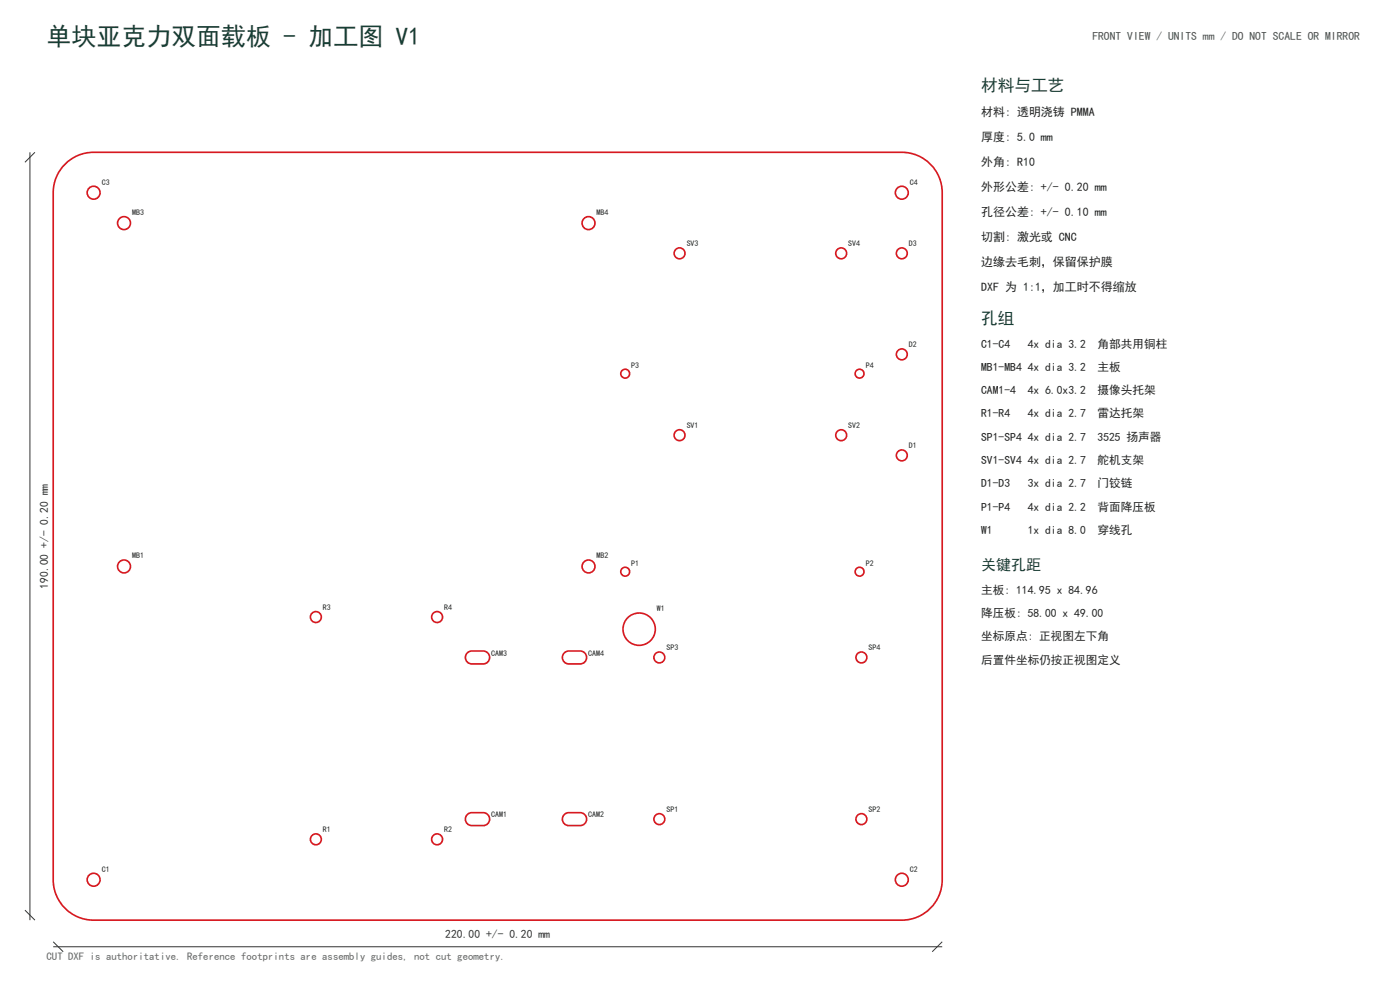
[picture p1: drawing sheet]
<svg xmlns="http://www.w3.org/2000/svg" width="297mm" height="210mm" viewBox="0 0 297 210" stroke-linecap="round" stroke-linejoin="round" font-family="sans-serif">
<defs><g id="words">
<text font-size="5.3" fill="#173f35" x="9.9" y="9.5">单块亚克力双面载板 - 加工图 V1</text>
<g font-size="3.5" fill="#173f35">
<text x="208.1" y="19.4">材料与工艺</text>
<text x="208.1" y="68.8">孔组</text>
</g>
<text font-size="3.2" fill="#173f35" x="208.1" y="121">关键孔距</text>
<text font-size="2.5" fill="#4d5955" x="231.7" y="8.5">FRONT VIEW / UNITS mm / DO NOT SCALE OR MIRROR</text>
<g font-size="2.5" fill="#222">
<text x="208.1" y="24.7">材料: 透明浇铸 PMMA</text>
<text x="208.1" y="30">厚度: 5.0 mm</text>
<text x="208.1" y="35.3">外角: R10</text>
<text x="208.1" y="40.6">外形公差: +/- 0.20 mm</text>
<text x="208.1" y="45.9">孔径公差: +/- 0.10 mm</text>
<text x="208.1" y="51.2">切割: 激光或 CNC</text>
<text x="208.1" y="56.4">边缘去毛刺，保留保护膜</text>
<text x="208.1" y="61.7">DXF 为 1:1，加工时不得缩放</text>
<text x="208.1" y="73.7">C1-C4</text>
<text x="218" y="73.7">4x dia 3.2</text>
<text x="232.8" y="73.7">角部共用铜柱</text>
<text x="208.1" y="78.7">MB1-MB4 4x dia 3.2</text>
<text x="208.1" y="83.6">CAM1-4</text>
<text x="218" y="83.6">4x 6.0x3.2</text>
<text x="232.8" y="78.7">主板</text>
<text x="232.8" y="83.6">摄像头托架</text>
<text x="208.1" y="88.5">R1-R4</text>
<text x="218" y="88.5">4x dia 2.7</text>
<text x="232.8" y="88.5">雷达托架</text>
<text x="208.1" y="93.5">SP1-SP4 4x dia 2.7</text>
<text x="232.8" y="93.5">3525 扬声器</text>
<text x="208.1" y="98.4">SV1-SV4 4x dia 2.7</text>
<text x="232.8" y="98.4">舵机支架</text>
<text x="208.1" y="103.4">D1-D3</text>
<text x="218" y="103.4">3x dia 2.7</text>
<text x="232.8" y="103.4">门铰链</text>
<text x="208.1" y="108.3">P1-P4</text>
<text x="208.1" y="113.2">W1</text>
<text x="218" y="108.3">4x dia 2.2</text>
<text x="218" y="113.2">1x dia 8.0</text>
<text x="232.8" y="108.3">背面降压板</text>
<text x="232.8" y="113.2">穿线孔</text>
<text x="208.1" y="125.9">主板: 114.95 x 84.96</text>
<text x="208.1" y="130.9">降压板: 58.00 x 49.00</text>
<text x="208.1" y="135.8">坐标原点: 正视图左下角</text>
<text x="208.1" y="140.8">后置件坐标仍按正视图定义</text>
</g>
<g font-size="2.5" fill="#333">
<text x="10.2" y="124.9" transform="rotate(-90 10.2 124.9)">190.00 +/- 0.20 mm</text>
<text x="94.5" y="199.1">220.00 +/- 0.20 mm</text>
</g>
<text font-size="2.3" fill="#666" x="9.9" y="203.6">CUT DXF is authoritative. Reference footprints are assembly guides, not cut geometry.</text>
<g font-size="1.7" fill="#222">
<text x="21.6" y="39.2">C3</text>
<text x="193" y="39.2">C4</text>
<text x="28" y="45.6">MB3</text>
<text x="126.6" y="45.6">MB4</text>
<text x="145.7" y="52.2">SV3</text>
<text x="180" y="52.2">SV4</text>
<text x="192.8" y="52.2">D3</text>
<text x="133.9" y="78">P3</text>
<text x="183.6" y="78">P4</text>
<text x="192.8" y="73.7">D2</text>
<text x="145.7" y="90.8">SV1</text>
<text x="180" y="90.8">SV2</text>
<text x="192.8" y="95.1">D1</text>
<text x="28" y="118.4">MB1</text>
<text x="126.6" y="118.4">MB2</text>
<text x="133.9" y="120">P1</text>
<text x="183.6" y="120">P2</text>
<text x="68.5" y="129.4">R3</text>
<text x="94.2" y="129.4">R4</text>
<text x="139.4" y="129.7">W1</text>
<text x="141.4" y="138">SP3</text>
<text x="184.2" y="138">SP4</text>
<text x="104.2" y="139.1">CAM3</text>
<text x="124.8" y="139.1">CAM4</text>
<text x="104.2" y="173.4">CAM1</text>
<text x="124.8" y="173.4">CAM2</text>
<text x="141.4" y="172.2">SP1</text>
<text x="184.2" y="172.2">SP2</text>
<text x="68.5" y="176.5">R1</text>
<text x="94.2" y="176.5">R2</text>
<text x="21.6" y="184.9">C1</text>
<text x="193" y="184.9">C2</text>
</g>
</g></defs>
<g fill="none" stroke="#d71920" stroke-width=".35">
<path d="M13.8 34.8a8.5 8.5 0 0 1 6.1-2.5h171.4a8.6 8.6 0 0 1 8.6 8.6v145.7a8.6 8.6 0 0 1-8.6 8.6h-171.4a8.6 8.6 0 0 1-8.6-8.6v-145.7a8.5 8.5 0 0 1 2.5-6.1zM99 138.7l.7-.5 .4-.1h2.4a1.37 1.37 0 0 1 1.4 1.4 1.37 1.37 0 0 1-1.4 1.3h-2.4a1.37 1.37 0 0 1-1.2-.7 1.37 1.37 0 0 1 .1-1.4zM119.6 138.7l.6-.5 .5-.1h2.4a1.37 1.37 0 0 1 1.3 1.4 1.37 1.37 0 0 1-1.3 1.3h-2.4a1.37 1.37 0 0 1-1.2-.7 1.37 1.37 0 0 1 .1-1.4zM99 172.9l.7-.4 .4-.1h2.4a1.37 1.37 0 0 1 1.4 1.4 1.37 1.37 0 0 1-1.4 1.3h-2.4a1.37 1.37 0 0 1-1.2-.7 1.37 1.37 0 0 1 .1-1.5zM119.6 172.9l.6-.4 .5-.1h2.4a1.37 1.37 0 0 1 1.3 1.4 1.37 1.37 0 0 1-1.3 1.3h-2.4a1.37 1.37 0 0 1-1.2-.7 1.37 1.37 0 0 1 .1-1.5z"/>
<circle cx="19.9" cy="40.9" r="1.37"/>
<circle cx="26.3" cy="47.3" r="1.37"/>
<circle cx="124.9" cy="47.3" r="1.37"/>
<circle cx="144.2" cy="53.7" r="1.16"/>
<circle cx="178.5" cy="53.7" r="1.16"/>
<circle cx="191.3" cy="40.9" r="1.37"/>
<circle cx="191.3" cy="53.7" r="1.16"/>
<circle cx="132.6" cy="79.3" r=".94"/>
<circle cx="182.4" cy="79.3" r=".94"/>
<circle cx="191.3" cy="75.2" r="1.16"/>
<circle cx="144.2" cy="92.3" r="1.16"/>
<circle cx="178.5" cy="92.3" r="1.16"/>
<circle cx="191.3" cy="96.6" r="1.16"/>
<circle cx="26.3" cy="120.2" r="1.37"/>
<circle cx="67" cy="130.9" r="1.16"/>
<circle cx="92.7" cy="130.9" r="1.16"/>
<circle cx="124.9" cy="120.2" r="1.37"/>
<circle cx="132.6" cy="121.3" r=".94"/>
<circle cx="135.6" cy="133.5" r="3.4"/>
<circle cx="139.9" cy="139.5" r="1.16"/>
<circle cx="182.4" cy="121.3" r=".94"/>
<circle cx="182.7" cy="139.5" r="1.16"/>
<circle cx="67" cy="178" r="1.16"/>
<circle cx="92.7" cy="178" r="1.16"/>
<circle cx="139.9" cy="173.8" r="1.16"/>
<circle cx="182.7" cy="173.8" r="1.16"/>
<circle cx="19.9" cy="186.6" r="1.37"/>
<circle cx="191.3" cy="186.6" r="1.37"/>
</g>
<path d="M6.3 32.3v162.9M7.4 32.3l-2.1 2.1M5.3 193.1l2.1 2.1M11.3 199.8l2.1 2.1M199.9 199.8l-2.1 2.1M11.3 200.8h188.6" fill="none" stroke="#333" stroke-width=".21"/>
<use href="#words"/>
</svg>
